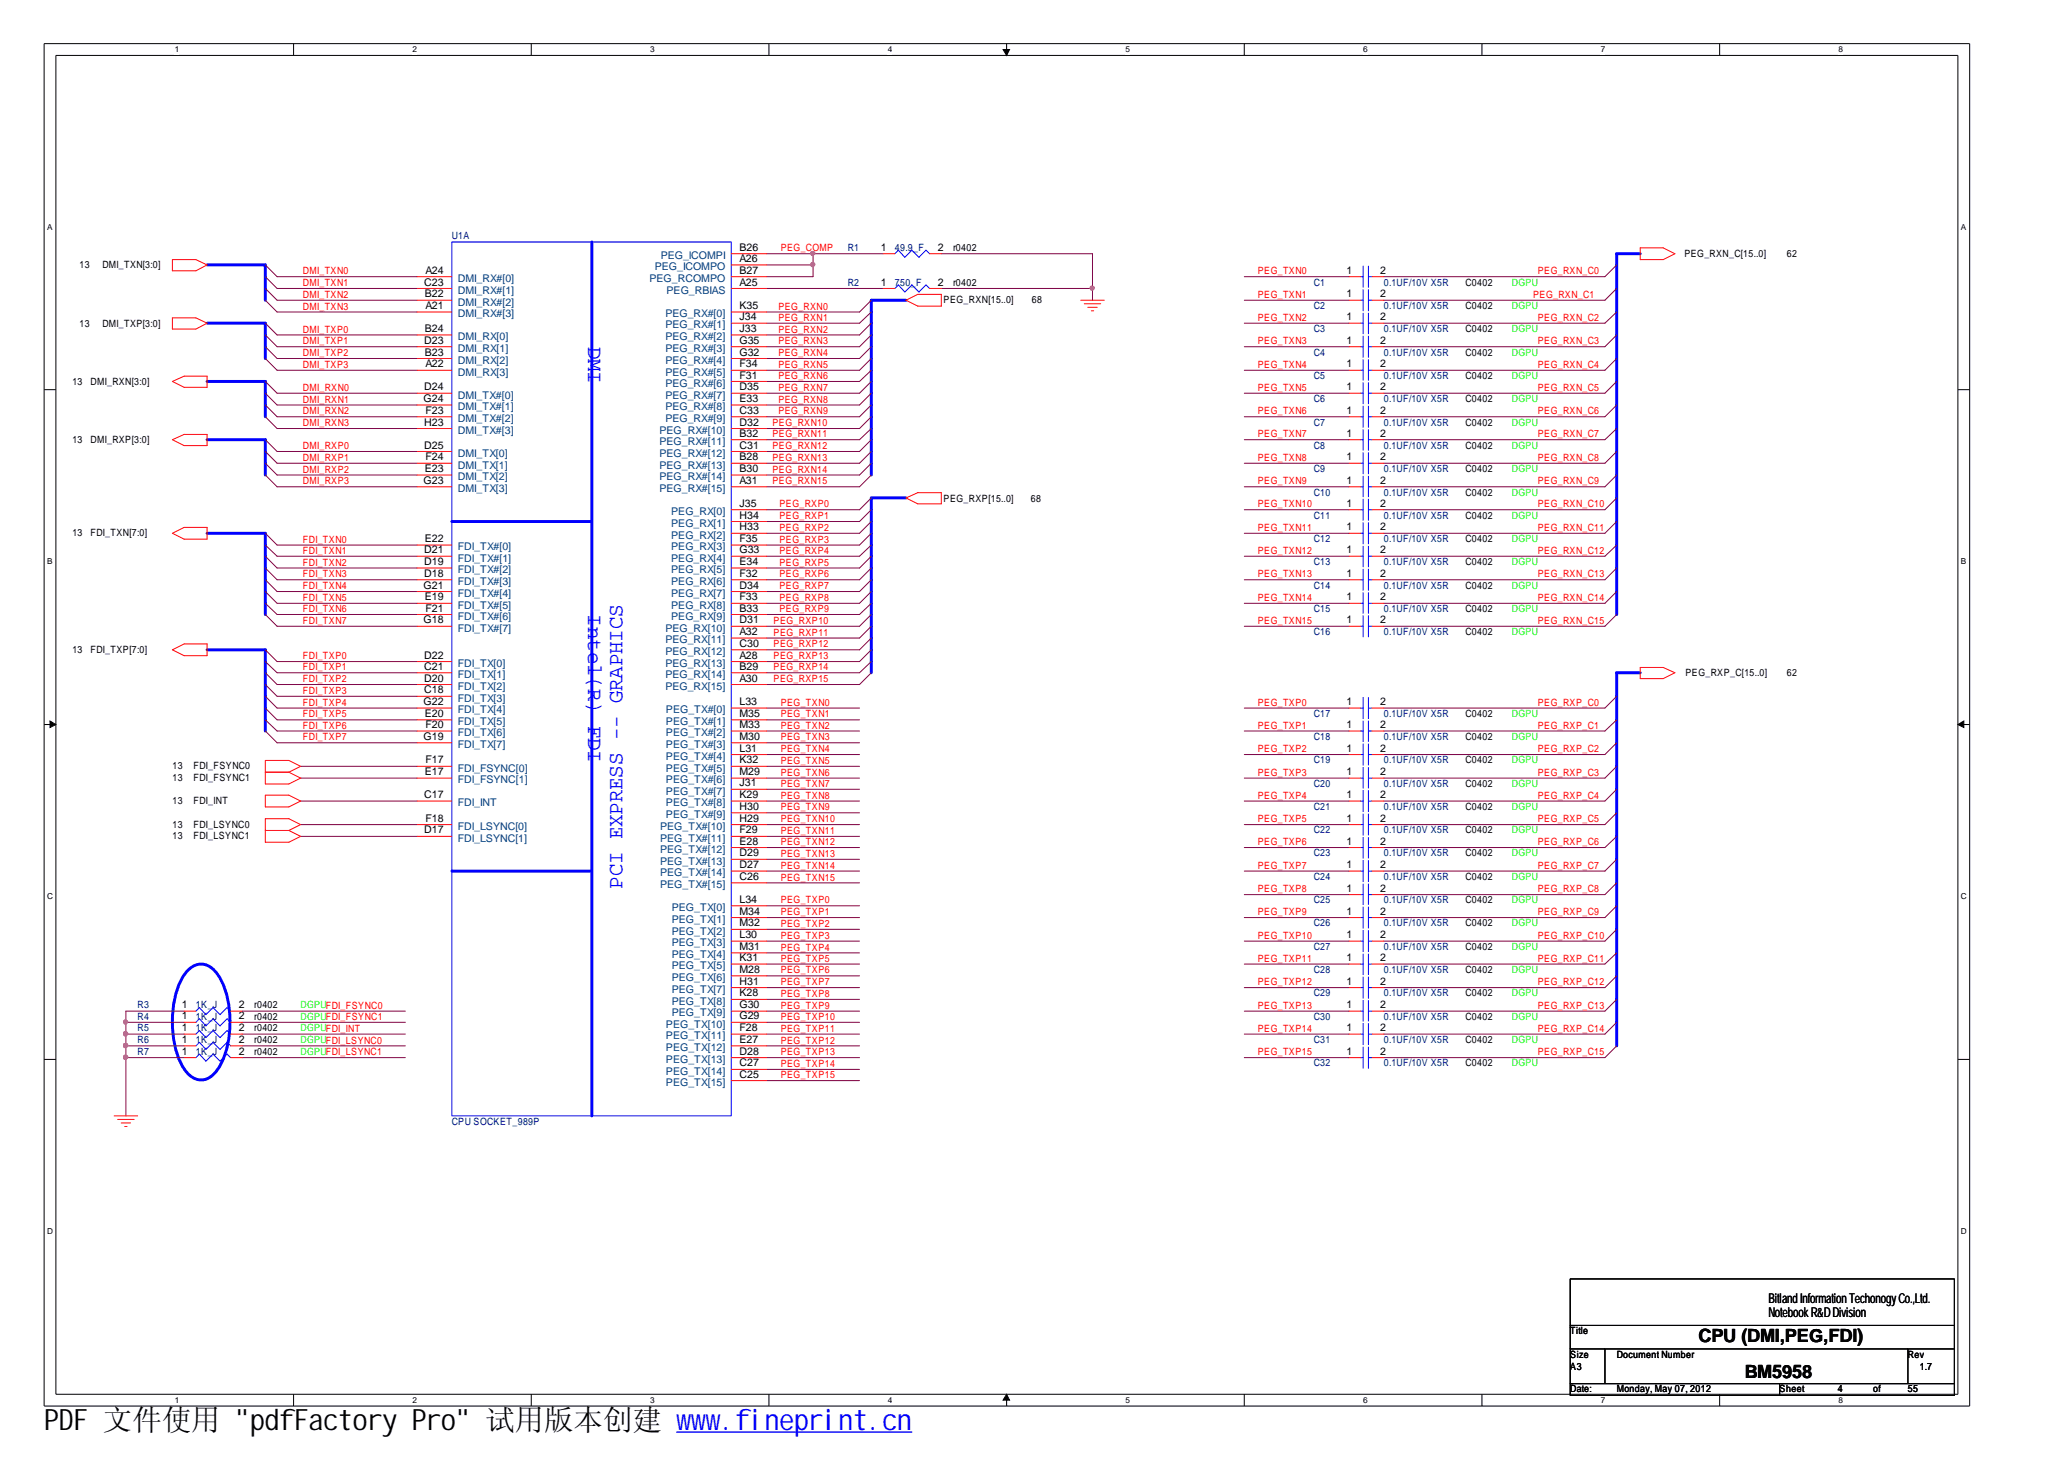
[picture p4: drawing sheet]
<svg xmlns="http://www.w3.org/2000/svg" width="297mm" height="210mm" viewBox="0 0 297 210" stroke-linecap="round" stroke-linejoin="round" font-family="sans-serif">
<defs><g id="words">
<text font-size="4.2" x="6.3" y="205.7">PDF 文件使用 &quot;pdfFactory Pro&quot; 试用版本创建 ww</text>
<text font-size="4.2" fill="#00f" x="99.5" y="205.7">w.fineprint.cn</text>
<g font-size="3.1" fill="#00f">
<text x="84.7" y="49.9" transform="rotate(90 84.7 49.9)">DMI</text>
<text x="84.7" y="88.4" transform="rotate(90 84.7 88.4)">Intel(R) FDI</text>
<text x="89.6" y="127.9" transform="rotate(-90 89.6 127.9)">PCI EXPRESS -- GRAPHICS</text>
</g>
<g font-size="2.6">
<text x="244.4" y="193.1">CPU (DMI,PEG,FDI)</text>
<text x="251.1" y="198.2">BM5958</text>
</g>
<g font-size="1.9">
<text x="254.5" y="187.5">BitlllandInformatiiionTechonogyCo.,Ltd.</text>
<text x="254.5" y="189.4">NotebookR&amp;DDivision</text>
<text x="254.5" y="187.5">BitandInformatonTechonogyCo.,Ltd.</text>
</g>
<g font-size="1.5">
<text x="61" y="41.1">C23</text>
<text x="61.2" y="39.4">A24</text>
<text x="106.4" y="36.1">B26</text>
<text x="106.4" y="37.7">A26</text>
<text x="106.4" y="39.4">B27</text>
<text x="106.4" y="41.1">A25</text>
<text x="126.7" y="36.1">1</text>
<text x="126.7" y="41.1">1</text>
<text x="135" y="36.1">2</text>
<text x="135" y="41.1">2</text>
<text x="193.8" y="39.4">1</text>
<text x="198.6" y="39.4">2</text>
<text x="61.1" y="42.8">B22</text>
<text x="61.1" y="47.8">B24</text>
<text x="61.2" y="44.5">A21</text>
<text x="106.4" y="44.5">K35</text>
<text x="106.4" y="46.1">J34</text>
<text x="106.4" y="47.8">J33</text>
<text x="193.8" y="42.8">1</text>
<text x="193.8" y="46.1">1</text>
<text x="198.6" y="42.8">2</text>
<text x="198.6" y="46.1">2</text>
<text x="61" y="49.5">D23</text>
<text x="61.1" y="51.2">B23</text>
<text x="61.2" y="52.8">A22</text>
<text x="106.4" y="49.5">G35</text>
<text x="106.4" y="51.2">G32</text>
<text x="106.4" y="52.8">F34</text>
<text x="193.8" y="49.5">1</text>
<text x="193.8" y="52.8">1</text>
<text x="198.6" y="49.5">2</text>
<text x="198.6" y="52.8">2</text>
<text x="61" y="57.8">G24</text>
<text x="61" y="56.1">D24</text>
<text x="61.2" y="59.5">F23</text>
<text x="106.4" y="54.5">F31</text>
<text x="106.4" y="56.1">D35</text>
<text x="106.4" y="57.8">E33</text>
<text x="106.4" y="59.5">C33</text>
<text x="193.8" y="59.5">1</text>
<text x="193.8" y="56.1">1</text>
<text x="198.6" y="59.5">2</text>
<text x="198.6" y="56.1">2</text>
<text x="61" y="61.2">H23</text>
<text x="61" y="64.5">D25</text>
<text x="106.4" y="61.2">D32</text>
<text x="106.4" y="62.8">B32</text>
<text x="106.4" y="64.5">C31</text>
<text x="193.8" y="62.8">1</text>
<text x="198.6" y="62.8">2</text>
<text x="61" y="69.6">G23</text>
<text x="61.1" y="67.9">E23</text>
<text x="61.2" y="66.2">F24</text>
<text x="106.4" y="66.2">B28</text>
<text x="106.4" y="67.9">B30</text>
<text x="106.4" y="69.6">A31</text>
<text x="193.8" y="66.2">1</text>
<text x="193.8" y="69.6">1</text>
<text x="198.6" y="66.2">2</text>
<text x="198.6" y="69.6">2</text>
<text x="61.1" y="78">E22</text>
<text x="106.4" y="72.9">J35</text>
<text x="106.4" y="74.6">H34</text>
<text x="106.4" y="76.3">H33</text>
<text x="106.4" y="78">F35</text>
<text x="193.8" y="72.9">1</text>
<text x="193.8" y="76.3">1</text>
<text x="198.6" y="72.9">2</text>
<text x="198.6" y="76.3">2</text>
<text x="61" y="79.6">D21</text>
<text x="61" y="81.3">D19</text>
<text x="61" y="83">D18</text>
<text x="106.4" y="79.6">G33</text>
<text x="106.4" y="81.3">E34</text>
<text x="106.4" y="83">F32</text>
<text x="193.8" y="83">1</text>
<text x="193.8" y="79.6">1</text>
<text x="198.6" y="83">2</text>
<text x="198.6" y="79.6">2</text>
<text x="61" y="84.7">G21</text>
<text x="61" y="89.7">G18</text>
<text x="61.1" y="86.4">E19</text>
<text x="61.2" y="88">F21</text>
<text x="106.4" y="84.7">D34</text>
<text x="106.4" y="86.4">F33</text>
<text x="106.4" y="88">B33</text>
<text x="106.4" y="89.7">D31</text>
<text x="193.8" y="89.7">1</text>
<text x="193.8" y="86.4">1</text>
<text x="198.6" y="89.7">2</text>
<text x="198.6" y="86.4">2</text>
<text x="61" y="94.8">D22</text>
<text x="106.4" y="91.4">A32</text>
<text x="106.4" y="93.1">C30</text>
<text x="106.4" y="94.8">A28</text>
<text x="61" y="101.4">G22</text>
<text x="61" y="96.4">C21</text>
<text x="61" y="98.1">D20</text>
<text x="61" y="99.8">C18</text>
<text x="106.4" y="96.4">B29</text>
<text x="106.4" y="98.1">A30</text>
<text x="106.4" y="101.4">L33</text>
<text x="193.8" y="101.4">1</text>
<text x="198.6" y="101.4">2</text>
<text x="61" y="106.4">G19</text>
<text x="61.1" y="103.1">E20</text>
<text x="61.2" y="104.7">F20</text>
<text x="106.4" y="103.1">M35</text>
<text x="106.4" y="104.7">M33</text>
<text x="106.4" y="106.4">M30</text>
<text x="193.8" y="104.7">1</text>
<text x="198.6" y="104.7">2</text>
<text x="61.1" y="111.5">E17</text>
<text x="61.2" y="109.8">F17</text>
<text x="106.4" y="108.1">L31</text>
<text x="106.4" y="109.8">K32</text>
<text x="106.4" y="111.5">M29</text>
<text x="106.4" y="113.1">J31</text>
<text x="193.8" y="111.5">1</text>
<text x="193.8" y="108.1">1</text>
<text x="198.6" y="111.5">2</text>
<text x="198.6" y="108.1">2</text>
<text x="61" y="114.8">C17</text>
<text x="61" y="119.9">D17</text>
<text x="61.2" y="118.2">F18</text>
<text x="106.4" y="114.8">K29</text>
<text x="106.4" y="116.5">H30</text>
<text x="106.4" y="118.2">H29</text>
<text x="106.4" y="119.9">F29</text>
<text x="193.8" y="118.2">1</text>
<text x="193.8" y="114.8">1</text>
<text x="198.6" y="118.2">2</text>
<text x="198.6" y="114.8">2</text>
<text x="106.4" y="121.5">E28</text>
<text x="106.4" y="123.2">D29</text>
<text x="106.4" y="124.9">D27</text>
<text x="193.8" y="121.5">1</text>
<text x="193.8" y="124.9">1</text>
<text x="198.6" y="121.5">2</text>
<text x="198.6" y="124.9">2</text>
<text x="106.4" y="126.6">C26</text>
<text x="106.4" y="129.9">L34</text>
<text x="106.4" y="131.6">M34</text>
<text x="193.8" y="128.3">1</text>
<text x="193.8" y="131.6">1</text>
<text x="198.6" y="128.3">2</text>
<text x="198.6" y="131.6">2</text>
<text x="106.4" y="133.3">M32</text>
<text x="106.4" y="135">L30</text>
<text x="106.4" y="136.7">M31</text>
<text x="193.8" y="135">1</text>
<text x="198.6" y="135">2</text>
<text x="106.4" y="138.3">K31</text>
<text x="106.4" y="140">M28</text>
<text x="106.4" y="141.7">H31</text>
<text x="106.4" y="143.4">K28</text>
<text x="193.8" y="141.7">1</text>
<text x="193.8" y="138.3">1</text>
<text x="198.6" y="141.7">2</text>
<text x="198.6" y="138.3">2</text>
<text x="26.2" y="146.7">1</text>
<text x="26.2" y="145">1</text>
<text x="26.2" y="148.4">1</text>
<text x="34.4" y="146.7">2</text>
<text x="34.4" y="145">2</text>
<text x="34.4" y="148.4">2</text>
<text x="106.4" y="145">G30</text>
<text x="106.4" y="146.7">G29</text>
<text x="106.4" y="148.4">F28</text>
<text x="193.8" y="145">1</text>
<text x="193.8" y="148.4">1</text>
<text x="198.6" y="145">2</text>
<text x="198.6" y="148.4">2</text>
<text x="26.2" y="151.7">1</text>
<text x="26.2" y="150">1</text>
<text x="34.4" y="151.7">2</text>
<text x="34.4" y="150">2</text>
<text x="106.4" y="150">E27</text>
<text x="106.4" y="151.7">D28</text>
<text x="106.4" y="153.4">C27</text>
<text x="106.4" y="155">C25</text>
<text x="193.8" y="151.7">1</text>
<text x="198.6" y="151.7">2</text>
</g>
<g font-size="1.5" fill="#004080">
<text x="65.9" y="40.6">DMI_RX#[0]</text>
<text x="93.5" y="40.6">PEG_RCOMPO</text>
<text x="94.2" y="38.9">PEG_ICOMPO</text>
<text x="95.1" y="37.3">PEG_ICOMPI</text>
<text x="65.9" y="42.3">DMI_RX#[1]</text>
<text x="65.9" y="44">DMI_RX#[2]</text>
<text x="65.9" y="45.6">DMI_RX#[3]</text>
<text x="95.8" y="45.6">PEG_RX#[0]</text>
<text x="95.8" y="47.3">PEG_RX#[1]</text>
<text x="95.9" y="42.3">PEG_RBIAS</text>
<text x="65.9" y="49">DMI_RX[0]</text>
<text x="65.9" y="50.6">DMI_RX[1]</text>
<text x="65.9" y="52.3">DMI_RX[2]</text>
<text x="95.8" y="49">PEG_RX#[2]</text>
<text x="95.8" y="50.6">PEG_RX#[3]</text>
<text x="95.8" y="52.3">PEG_RX#[4]</text>
<text x="65.9" y="54">DMI_RX[3]</text>
<text x="65.9" y="57.3">DMI_TX#[0]</text>
<text x="65.9" y="59">DMI_TX#[1]</text>
<text x="95.8" y="54">PEG_RX#[5]</text>
<text x="95.8" y="55.6">PEG_RX#[6]</text>
<text x="95.8" y="57.3">PEG_RX#[7]</text>
<text x="95.8" y="59">PEG_RX#[8]</text>
<text x="65.9" y="60.7">DMI_TX#[2]</text>
<text x="65.9" y="62.4">DMI_TX#[3]</text>
<text x="65.9" y="65.7">DMI_TX[0]</text>
<text x="94.9" y="62.4">PEG_RX#[10]</text>
<text x="94.9" y="64">PEG_RX#[11]</text>
<text x="94.9" y="65.7">PEG_RX#[12]</text>
<text x="95.8" y="60.7">PEG_RX#[9]</text>
<text x="65.9" y="67.4">DMI_TX[1]</text>
<text x="65.9" y="70.8">DMI_TX[3]</text>
<text x="65.9" y="69.1">DMI_TX[2]</text>
<text x="94.9" y="67.4">PEG_RX#[13]</text>
<text x="94.9" y="69.1">PEG_RX#[14]</text>
<text x="94.9" y="70.8">PEG_RX#[15]</text>
<text x="96.6" y="74.1">PEG_RX[0]</text>
<text x="96.6" y="75.8">PEG_RX[1]</text>
<text x="96.6" y="77.5">PEG_RX[2]</text>
<text x="65.9" y="79.2">FDI_TX#[0]</text>
<text x="65.9" y="80.8">FDI_TX#[1]</text>
<text x="65.9" y="82.5">FDI_TX#[2]</text>
<text x="96.6" y="79.2">PEG_RX[3]</text>
<text x="96.6" y="80.8">PEG_RX[4]</text>
<text x="96.6" y="82.5">PEG_RX[5]</text>
<text x="65.9" y="84.2">FDI_TX#[3]</text>
<text x="65.9" y="85.9">FDI_TX#[4]</text>
<text x="65.9" y="87.6">FDI_TX#[5]</text>
<text x="65.9" y="89.2">FDI_TX#[6]</text>
<text x="96.6" y="84.2">PEG_RX[6]</text>
<text x="96.6" y="85.9">PEG_RX[7]</text>
<text x="96.6" y="87.6">PEG_RX[8]</text>
<text x="96.6" y="89.2">PEG_RX[9]</text>
<text x="65.9" y="90.9">FDI_TX#[7]</text>
<text x="65.9" y="95.9">FDI_TX[0]</text>
<text x="95.8" y="90.9">PEG_RX[10]</text>
<text x="95.8" y="92.6">PEG_RX[11]</text>
<text x="95.8" y="94.2">PEG_RX[12]</text>
<text x="95.8" y="95.9">PEG_RX[13]</text>
<text x="65.9" y="97.6">FDI_TX[1]</text>
<text x="65.9" y="99.2">FDI_TX[2]</text>
<text x="65.9" y="100.9">FDI_TX[3]</text>
<text x="95.8" y="97.6">PEG_RX[14]</text>
<text x="95.8" y="99.2">PEG_RX[15]</text>
<text x="65.9" y="102.6">FDI_TX[4]</text>
<text x="65.9" y="104.3">FDI_TX[5]</text>
<text x="65.9" y="105.9">FDI_TX[6]</text>
<text x="65.9" y="107.6">FDI_TX[7]</text>
<text x="95.8" y="102.6">PEG_TX#[0]</text>
<text x="95.8" y="104.3">PEG_TX#[1]</text>
<text x="95.8" y="105.9">PEG_TX#[2]</text>
<text x="95.8" y="107.6">PEG_TX#[3]</text>
<text x="65.9" y="111">FDI_FSYNC[0]</text>
<text x="65.9" y="112.7">FDI_FSYNC[1]</text>
<text x="95.8" y="109.3">PEG_TX#[4]</text>
<text x="95.8" y="111">PEG_TX#[5]</text>
<text x="95.8" y="112.7">PEG_TX#[6]</text>
<text x="65.9" y="116">FDI_INT</text>
<text x="65.9" y="119.4">FDI_LSYNC[0]</text>
<text x="95" y="119.4">PEG_TX#[10]</text>
<text x="95.8" y="114.3">PEG_TX#[7]</text>
<text x="95.8" y="116">PEG_TX#[8]</text>
<text x="95.8" y="117.7">PEG_TX#[9]</text>
<text x="65.9" y="121.1">FDI_LSYNC[1]</text>
<text x="95" y="121.1">PEG_TX#[11]</text>
<text x="95" y="122.7">PEG_TX#[12]</text>
<text x="95" y="124.4">PEG_TX#[13]</text>
<text x="95" y="126.1">PEG_TX#[14]</text>
<text x="95" y="127.8">PEG_TX#[15]</text>
<text x="96.7" y="131.1">PEG_TX[0]</text>
<text x="96.7" y="132.8">PEG_TX[1]</text>
<text x="96.7" y="134.5">PEG_TX[2]</text>
<text x="96.7" y="136.2">PEG_TX[3]</text>
<text x="96.7" y="137.9">PEG_TX[4]</text>
<text x="96.7" y="139.5">PEG_TX[5]</text>
<text x="96.7" y="141.2">PEG_TX[6]</text>
<text x="96.7" y="142.8">PEG_TX[7]</text>
<text x="95.8" y="147.8">PEG_TX[10]</text>
<text x="95.8" y="149.5">PEG_TX[11]</text>
<text x="96.7" y="144.5">PEG_TX[8]</text>
<text x="96.7" y="146.2">PEG_TX[9]</text>
<text x="95.8" y="151.2">PEG_TX[12]</text>
<text x="95.8" y="152.9">PEG_TX[13]</text>
<text x="95.8" y="154.6">PEG_TX[14]</text>
<text x="95.8" y="156.2">PEG_TX[15]</text>
</g>
<g font-size="1.4" fill="#000080">
<text x="65" y="34.4">U1A</text>
<text x="122" y="36.1">R1</text>
<text x="122" y="41.1">R2</text>
<text x="128.8" y="36.1">49.9_F</text>
<text x="128.8" y="41.1">750_F</text>
<text x="189.1" y="41.1">C1</text>
<text x="199.1" y="41.1">0.1UF/10V X5R</text>
<text x="189.1" y="44.5">C2</text>
<text x="189.1" y="47.8">C3</text>
<text x="199.1" y="44.5">0.1UF/10V X5R</text>
<text x="199.1" y="47.8">0.1UF/10V X5R</text>
<text x="189.1" y="51.2">C4</text>
<text x="199.1" y="51.2">0.1UF/10V X5R</text>
<text x="189.1" y="54.5">C5</text>
<text x="189.1" y="57.8">C6</text>
<text x="199.1" y="54.5">0.1UF/10V X5R</text>
<text x="199.1" y="57.8">0.1UF/10V X5R</text>
<text x="189.1" y="61.2">C7</text>
<text x="189.1" y="64.5">C8</text>
<text x="199.1" y="61.2">0.1UF/10V X5R</text>
<text x="199.1" y="64.5">0.1UF/10V X5R</text>
<text x="189.1" y="67.9">C9</text>
<text x="189.1" y="71.3">C10</text>
<text x="199.1" y="67.9">0.1UF/10V X5R</text>
<text x="199.1" y="71.3">0.1UF/10V X5R</text>
<text x="189.1" y="74.6">C11</text>
<text x="189.1" y="78">C12</text>
<text x="199.1" y="74.6">0.1UF/10V X5R</text>
<text x="199.1" y="78">0.1UF/10V X5R</text>
<text x="189.1" y="81.3">C13</text>
<text x="199.1" y="81.3">0.1UF/10V X5R</text>
<text x="189.1" y="84.7">C14</text>
<text x="189.1" y="88.1">C15</text>
<text x="199.1" y="84.7">0.1UF/10V X5R</text>
<text x="199.1" y="88.1">0.1UF/10V X5R</text>
<text x="189.1" y="91.4">C16</text>
<text x="199.1" y="91.4">0.1UF/10V X5R</text>
<text x="189.1" y="103.1">C17</text>
<text x="189.1" y="106.4">C18</text>
<text x="199.1" y="103.1">0.1UF/10V X5R</text>
<text x="199.1" y="106.4">0.1UF/10V X5R</text>
<text x="189.1" y="113.2">C20</text>
<text x="189.1" y="109.8">C19</text>
<text x="199.1" y="113.2">0.1UF/10V X5R</text>
<text x="199.1" y="109.8">0.1UF/10V X5R</text>
<text x="189.1" y="119.9">C22</text>
<text x="189.1" y="116.5">C21</text>
<text x="199.1" y="119.9">0.1UF/10V X5R</text>
<text x="199.1" y="116.5">0.1UF/10V X5R</text>
<text x="189.1" y="123.2">C23</text>
<text x="199.1" y="123.2">0.1UF/10V X5R</text>
<text x="189.1" y="130">C25</text>
<text x="189.1" y="126.6">C24</text>
<text x="199.1" y="130">0.1UF/10V X5R</text>
<text x="199.1" y="126.6">0.1UF/10V X5R</text>
<text x="189.1" y="133.3">C26</text>
<text x="189.1" y="136.7">C27</text>
<text x="199.1" y="133.3">0.1UF/10V X5R</text>
<text x="199.1" y="136.7">0.1UF/10V X5R</text>
<text x="189.1" y="143.4">C29</text>
<text x="189.1" y="140">C28</text>
<text x="199.1" y="143.4">0.1UF/10V X5R</text>
<text x="199.1" y="140">0.1UF/10V X5R</text>
<text x="19.8" y="146.7">R4</text>
<text x="19.8" y="145">R3</text>
<text x="19.8" y="148.4">R5</text>
<text x="28.2" y="146.7">1K_J</text>
<text x="28.2" y="145">1K_J</text>
<text x="28.2" y="148.4">1K_J</text>
<text x="189.1" y="146.7">C30</text>
<text x="199.1" y="146.7">0.1UF/10V X5R</text>
<text x="19.8" y="151.7">R7</text>
<text x="19.8" y="150">R6</text>
<text x="28.2" y="151.7">1K_J</text>
<text x="28.2" y="150">1K_J</text>
<text x="189.1" y="153.4">C32</text>
<text x="189.1" y="150">C31</text>
<text x="199.1" y="153.4">0.1UF/10V X5R</text>
<text x="199.1" y="150">0.1UF/10V X5R</text>
<text x="65" y="161.8">CPU SOCKET_989P</text>
</g>
<g font-size="1.4">
<text x="11.4" y="38.6">13</text>
<text x="14.7" y="38.6">DMI_TXN[3:0]</text>
<text x="137.2" y="36.1">r0402</text>
<text x="137.2" y="41.1">r0402</text>
<text x="210.9" y="41.1">C0402</text>
<text x="242.4" y="36.9">PEG_RXN_C[15..0]</text>
<text x="257.1" y="36.9">62</text>
<text x="11.4" y="47">13</text>
<text x="14.7" y="47">DMI_TXP[3:0]</text>
<text x="135.8" y="43.6">PEG_RXN[15..0]</text>
<text x="148.5" y="43.6">68</text>
<text x="210.9" y="44.5">C0402</text>
<text x="210.9" y="47.8">C0402</text>
<text x="210.9" y="51.2">C0402</text>
<text x="10.4" y="55.4">13</text>
<text x="13" y="55.4">DMI_RXN[3:0]</text>
<text x="210.9" y="54.5">C0402</text>
<text x="210.9" y="57.8">C0402</text>
<text x="10.4" y="63.8">13</text>
<text x="13" y="63.8">DMI_RXP[3:0]</text>
<text x="210.9" y="61.2">C0402</text>
<text x="210.9" y="64.5">C0402</text>
<text x="210.9" y="67.9">C0402</text>
<text x="210.9" y="71.3">C0402</text>
<text x="10.4" y="77.1">13</text>
<text x="13" y="77.1">FDI_TXN[7:0]</text>
<text x="135.8" y="72.2">PEG_RXP[15..0]</text>
<text x="148.3" y="72.2">68</text>
<text x="210.9" y="74.6">C0402</text>
<text x="210.9" y="78">C0402</text>
<text x="210.9" y="81.3">C0402</text>
<text x="210.9" y="84.7">C0402</text>
<text x="210.9" y="88.1">C0402</text>
<text x="10.4" y="93.9">13</text>
<text x="13" y="93.9">FDI_TXP[7:0]</text>
<text x="210.9" y="91.4">C0402</text>
<text x="242.6" y="97.3">PEG_RXP_C[15..0]</text>
<text x="257.1" y="97.3">62</text>
<text x="210.9" y="103.1">C0402</text>
<text x="210.9" y="106.4">C0402</text>
<text x="24.8" y="110.7">13</text>
<text x="24.8" y="112.4">13</text>
<text x="27.9" y="110.7">FDI_FSYNC0</text>
<text x="27.9" y="112.4">FDI_FSYNC1</text>
<text x="210.9" y="113.2">C0402</text>
<text x="210.9" y="109.8">C0402</text>
<text x="24.8" y="119.1">13</text>
<text x="24.8" y="115.7">13</text>
<text x="27.9" y="119.1">FDI_LSYNC0</text>
<text x="27.9" y="115.7">FDI_INT</text>
<text x="210.9" y="119.9">C0402</text>
<text x="210.9" y="116.5">C0402</text>
<text x="24.8" y="120.7">13</text>
<text x="27.9" y="120.7">FDI_LSYNC1</text>
<text x="210.9" y="123.2">C0402</text>
<text x="210.9" y="130">C0402</text>
<text x="210.9" y="126.6">C0402</text>
<text x="210.9" y="133.3">C0402</text>
<text x="210.9" y="136.7">C0402</text>
<text x="210.9" y="143.4">C0402</text>
<text x="210.9" y="140">C0402</text>
<text x="36.6" y="146.7">r0402</text>
<text x="36.6" y="145">r0402</text>
<text x="36.6" y="148.4">r0402</text>
<text x="210.9" y="146.7">C0402</text>
<text x="36.6" y="151.7">r0402</text>
<text x="36.6" y="150">r0402</text>
<text x="210.9" y="153.4">C0402</text>
<text x="210.9" y="150">C0402</text>
<text x="226" y="192">Title</text>
<text x="226" y="195.3">Size</text>
<text x="226" y="197">A3</text>
<text x="232.7" y="195.3">Document Number</text>
<text x="274.6" y="195.3">Rev</text>
<text x="276.3" y="197">1.7</text>
<text x="226" y="200.3">Date:</text>
<text x="232.7" y="200.3">Monday, May 07, 2012</text>
<text x="256.1" y="200.3">Sheet</text>
<text x="264.5" y="200.3">4</text>
<text x="269.6" y="200.3">of</text>
<text x="274.6" y="200.3">55</text>
</g>
<g font-size="1.4" fill="#f00">
<text x="43.6" y="41.2">DMI_TXN1</text>
<text x="43.6" y="39.5">DMI_TXN0</text>
<text x="112.4" y="36.2">PEG_COMP</text>
<text x="181" y="39.5">PEG_TXN0</text>
<text x="221.3" y="39.5">PEG_RXN_C0</text>
<text x="43.6" y="44.5">DMI_TXN3</text>
<text x="43.6" y="42.9">DMI_TXN2</text>
<text x="43.6" y="47.9">DMI_TXP0</text>
<text x="112" y="44.5">PEG_RXN0</text>
<text x="112" y="47.9">PEG_RXN2</text>
<text x="112" y="46.2">PEG_RXN1</text>
<text x="181" y="42.9">PEG_TXN1</text>
<text x="181" y="46.2">PEG_TXN2</text>
<text x="220.6" y="42.9">PEG_RXN_C1</text>
<text x="221.3" y="46.2">PEG_RXN_C2</text>
<text x="43.6" y="52.9">DMI_TXP3</text>
<text x="43.6" y="51.2">DMI_TXP2</text>
<text x="43.6" y="49.5">DMI_TXP1</text>
<text x="112" y="52.9">PEG_RXN5</text>
<text x="112" y="51.2">PEG_RXN4</text>
<text x="112" y="49.5">PEG_RXN3</text>
<text x="181" y="49.5">PEG_TXN3</text>
<text x="181" y="52.9">PEG_TXN4</text>
<text x="221.3" y="52.9">PEG_RXN_C4</text>
<text x="221.3" y="49.5">PEG_RXN_C3</text>
<text x="43.6" y="57.9">DMI_RXN1</text>
<text x="43.6" y="56.2">DMI_RXN0</text>
<text x="43.6" y="59.6">DMI_RXN2</text>
<text x="112" y="54.5">PEG_RXN6</text>
<text x="112" y="56.2">PEG_RXN7</text>
<text x="112" y="59.6">PEG_RXN9</text>
<text x="112" y="57.9">PEG_RXN8</text>
<text x="181" y="59.6">PEG_TXN6</text>
<text x="181" y="56.2">PEG_TXN5</text>
<text x="221.3" y="59.6">PEG_RXN_C6</text>
<text x="221.3" y="56.2">PEG_RXN_C5</text>
<text x="43.6" y="61.3">DMI_RXN3</text>
<text x="43.6" y="64.6">DMI_RXP0</text>
<text x="111.2" y="62.9">PEG_RXN11</text>
<text x="111.2" y="64.6">PEG_RXN12</text>
<text x="111.2" y="61.3">PEG_RXN10</text>
<text x="181" y="62.9">PEG_TXN7</text>
<text x="221.3" y="62.9">PEG_RXN_C7</text>
<text x="43.6" y="66.3">DMI_RXP1</text>
<text x="43.6" y="69.7">DMI_RXP3</text>
<text x="43.6" y="68">DMI_RXP2</text>
<text x="111.2" y="66.3">PEG_RXN13</text>
<text x="111.2" y="69.7">PEG_RXN15</text>
<text x="111.2" y="68">PEG_RXN14</text>
<text x="181" y="69.7">PEG_TXN9</text>
<text x="181" y="66.3">PEG_TXN8</text>
<text x="221.3" y="66.3">PEG_RXN_C8</text>
<text x="221.3" y="69.7">PEG_RXN_C9</text>
<text x="112.2" y="74.7">PEG_RXP1</text>
<text x="112.2" y="73">PEG_RXP0</text>
<text x="112.2" y="76.4">PEG_RXP2</text>
<text x="181" y="73">PEG_TXN10</text>
<text x="181" y="76.4">PEG_TXN11</text>
<text x="221.3" y="76.4">PEG_RXN_C11</text>
<text x="221.3" y="73">PEG_RXN_C10</text>
<text x="43.6" y="79.7">FDI_TXN1</text>
<text x="43.6" y="78.1">FDI_TXN0</text>
<text x="43.6" y="83.1">FDI_TXN3</text>
<text x="43.6" y="81.4">FDI_TXN2</text>
<text x="112.2" y="79.7">PEG_RXP4</text>
<text x="112.2" y="83.1">PEG_RXP6</text>
<text x="112.2" y="78.1">PEG_RXP3</text>
<text x="112.2" y="81.4">PEG_RXP5</text>
<text x="181" y="79.7">PEG_TXN12</text>
<text x="181" y="83.1">PEG_TXN13</text>
<text x="221.3" y="79.7">PEG_RXN_C12</text>
<text x="221.3" y="83.1">PEG_RXN_C13</text>
<text x="43.6" y="86.5">FDI_TXN5</text>
<text x="43.6" y="84.8">FDI_TXN4</text>
<text x="43.6" y="89.8">FDI_TXN7</text>
<text x="43.6" y="88.1">FDI_TXN6</text>
<text x="111.3" y="89.8">PEG_RXP10</text>
<text x="112.2" y="86.5">PEG_RXP8</text>
<text x="112.2" y="88.1">PEG_RXP9</text>
<text x="112.2" y="84.8">PEG_RXP7</text>
<text x="181" y="89.8">PEG_TXN15</text>
<text x="181" y="86.5">PEG_TXN14</text>
<text x="221.3" y="89.8">PEG_RXN_C15</text>
<text x="221.3" y="86.5">PEG_RXN_C14</text>
<text x="43.6" y="94.8">FDI_TXP0</text>
<text x="111.3" y="94.8">PEG_RXP13</text>
<text x="111.3" y="93.1">PEG_RXP12</text>
<text x="111.3" y="91.5">PEG_RXP11</text>
<text x="43.6" y="96.4">FDI_TXP1</text>
<text x="43.6" y="99.8">FDI_TXP3</text>
<text x="43.6" y="98.1">FDI_TXP2</text>
<text x="43.6" y="101.5">FDI_TXP4</text>
<text x="111.3" y="98.1">PEG_RXP15</text>
<text x="111.3" y="96.4">PEG_RXP14</text>
<text x="112.4" y="101.5">PEG_TXN0</text>
<text x="181" y="101.5">PEG_TXP0</text>
<text x="221.3" y="101.5">PEG_RXP_C0</text>
<text x="43.6" y="103.2">FDI_TXP5</text>
<text x="43.6" y="106.5">FDI_TXP7</text>
<text x="43.6" y="104.8">FDI_TXP6</text>
<text x="112.4" y="106.5">PEG_TXN3</text>
<text x="112.4" y="104.8">PEG_TXN2</text>
<text x="112.4" y="103.2">PEG_TXN1</text>
<text x="181" y="104.8">PEG_TXP1</text>
<text x="221.3" y="104.8">PEG_RXP_C1</text>
<text x="112.4" y="108.2">PEG_TXN4</text>
<text x="112.4" y="113.2">PEG_TXN7</text>
<text x="112.4" y="109.9">PEG_TXN5</text>
<text x="112.4" y="111.6">PEG_TXN6</text>
<text x="181" y="111.6">PEG_TXP3</text>
<text x="181" y="108.2">PEG_TXP2</text>
<text x="221.3" y="111.6">PEG_RXP_C3</text>
<text x="221.3" y="108.2">PEG_RXP_C2</text>
<text x="112.4" y="116.6">PEG_TXN9</text>
<text x="112.4" y="114.9">PEG_TXN8</text>
<text x="112.4" y="120">PEG_TXN11</text>
<text x="112.4" y="118.3">PEG_TXN10</text>
<text x="181" y="118.3">PEG_TXP5</text>
<text x="181" y="114.9">PEG_TXP4</text>
<text x="221.3" y="118.3">PEG_RXP_C5</text>
<text x="221.3" y="114.9">PEG_RXP_C4</text>
<text x="112.4" y="125">PEG_TXN14</text>
<text x="112.4" y="123.3">PEG_TXN13</text>
<text x="112.4" y="121.6">PEG_TXN12</text>
<text x="181" y="125">PEG_TXP7</text>
<text x="181" y="121.6">PEG_TXP6</text>
<text x="221.3" y="125">PEG_RXP_C7</text>
<text x="221.3" y="121.6">PEG_RXP_C6</text>
<text x="112.4" y="130">PEG_TXP0</text>
<text x="112.4" y="126.7">PEG_TXN15</text>
<text x="112.4" y="131.7">PEG_TXP1</text>
<text x="181" y="131.7">PEG_TXP9</text>
<text x="181" y="128.4">PEG_TXP8</text>
<text x="221.3" y="128.4">PEG_RXP_C8</text>
<text x="221.3" y="131.7">PEG_RXP_C9</text>
<text x="112.4" y="133.4">PEG_TXP2</text>
<text x="112.4" y="136.8">PEG_TXP4</text>
<text x="112.4" y="135.1">PEG_TXP3</text>
<text x="181" y="135.1">PEG_TXP10</text>
<text x="221.3" y="135.1">PEG_RXP_C10</text>
<text x="112.4" y="141.7">PEG_TXP7</text>
<text x="112.4" y="140.1">PEG_TXP6</text>
<text x="112.4" y="138.4">PEG_TXP5</text>
<text x="112.4" y="143.4">PEG_TXP8</text>
<text x="181" y="141.7">PEG_TXP12</text>
<text x="181" y="138.4">PEG_TXP11</text>
<text x="221.3" y="138.4">PEG_RXP_C11</text>
<text x="221.3" y="141.7">PEG_RXP_C12</text>
<text x="112.4" y="146.7">PEG_TXP10</text>
<text x="112.4" y="145.1">PEG_TXP9</text>
<text x="112.4" y="148.4">PEG_TXP11</text>
<text x="181" y="145.1">PEG_TXP13</text>
<text x="181" y="148.4">PEG_TXP14</text>
<text x="221.3" y="148.4">PEG_RXP_C14</text>
<text x="221.3" y="145.1">PEG_RXP_C13</text>
<text x="112.4" y="153.5">PEG_TXP14</text>
<text x="112.4" y="151.8">PEG_TXP13</text>
<text x="112.4" y="150.1">PEG_TXP12</text>
<text x="112.4" y="155.1">PEG_TXP15</text>
<text x="181" y="151.8">PEG_TXP15</text>
<text x="221.3" y="151.8">PEG_RXP_C15</text>
</g>
<g font-size="1.4" fill="#0f0">
<text x="217.6" y="41.1">DGPU</text>
<text x="217.6" y="44.5">DGPU</text>
<text x="217.6" y="47.8">DGPU</text>
<text x="217.6" y="51.2">DGPU</text>
<text x="217.6" y="54.5">DGPU</text>
<text x="217.6" y="57.8">DGPU</text>
<text x="217.6" y="61.2">DGPU</text>
<text x="217.6" y="64.5">DGPU</text>
<text x="217.6" y="67.9">DGPU</text>
<text x="217.6" y="71.3">DGPU</text>
<text x="217.6" y="74.6">DGPU</text>
<text x="217.6" y="78">DGPU</text>
<text x="217.6" y="81.3">DGPU</text>
<text x="217.6" y="84.7">DGPU</text>
<text x="217.6" y="88.1">DGPU</text>
<text x="217.6" y="91.4">DGPU</text>
<text x="217.6" y="103.1">DGPU</text>
<text x="217.6" y="106.4">DGPU</text>
<text x="217.6" y="113.2">DGPU</text>
<text x="217.6" y="109.8">DGPU</text>
<text x="217.6" y="119.9">DGPU</text>
<text x="217.6" y="116.5">DGPU</text>
<text x="217.6" y="123.2">DGPU</text>
<text x="217.6" y="130">DGPU</text>
<text x="217.6" y="126.6">DGPU</text>
<text x="217.6" y="133.3">DGPU</text>
<text x="217.6" y="136.7">DGPU</text>
<text x="217.6" y="143.4">DGPU</text>
<text x="217.6" y="140">DGPU</text>
<text x="43.3" y="146.7">DGPUFDI_FSYNC1</text>
<text x="43.3" y="145">DGPUFDI_FSYNC0</text>
<text x="43.3" y="148.4">DGPUFDI_INT</text>
<text x="217.6" y="146.7">DGPU</text>
<text x="43.3" y="151.7">DGPUFDI_LSYNC1</text>
<text x="43.3" y="150">DGPUFDI_LSYNC0</text>
<text x="217.6" y="153.4">DGPU</text>
<text x="217.6" y="150">DGPU</text>
</g>
<g font-size="1.2">
<text x="25.1" y="7.5">1</text>
<text x="59.4" y="7.5">2</text>
<text x="93.6" y="7.5">3</text>
<text x="127.8" y="7.5">4</text>
<text x="162" y="7.5">5</text>
<text x="196.2" y="7.5">6</text>
<text x="230.4" y="7.5">7</text>
<text x="264.6" y="7.5">8</text>
<text x="6.8" y="33.1">A</text>
<text x="282.2" y="33.1">A</text>
<text x="6.8" y="81.2">B</text>
<text x="282.2" y="81.2">B</text>
<text x="6.8" y="129.4">C</text>
<text x="282.2" y="129.4">C</text>
<text x="6.8" y="177.6">D</text>
<text x="282.2" y="177.6">D</text>
<text x="25.1" y="201.9">1</text>
<text x="59.4" y="201.9">2</text>
<text x="93.6" y="201.9">3</text>
<text x="127.8" y="201.9">4</text>
<text x="162" y="201.9">5</text>
<text x="196.2" y="201.9">6</text>
<text x="230.4" y="201.9">7</text>
<text x="264.6" y="201.9">8</text>
</g>
</g></defs>
<path d="M6.3 6.3h277.2v196h-277.2zM8 8h273.8v192.6h-273.8z" fill="none" stroke="#000" stroke-width=".14"/>
<g fill="#fff">
<path d="M25.1 6.4h.6v1.4h-.6z"/>
<path d="M25.1 200.8h.6v1.3h-.6z"/>
</g>
<path d="M42.2 6.3v1.7M42.2 200.6v1.7" fill="none" stroke="#000" stroke-width=".14"/>
<g fill="#fff">
<path d="M59.4 6.4h.5v1.4h-.5z"/>
<path d="M59.4 200.8h.5v1.3h-.5z"/>
</g>
<path d="M76.5 6.3v1.7M76.5 200.6v1.7" fill="none" stroke="#000" stroke-width=".14"/>
<g fill="#fff">
<path d="M93.6 6.4h.5v1.4h-.5z"/>
<path d="M93.6 200.8h.5v1.3h-.5z"/>
</g>
<path d="M110.7 6.3v1.7M110.7 200.6v1.7" fill="none" stroke="#000" stroke-width=".14"/>
<g fill="#fff">
<path d="M127.8 6.4h.6v1.4h-.6z"/>
<path d="M127.8 200.8h.6v1.3h-.6z"/>
</g>
<path d="M144.9 6.3v1.7M144.9 200.6v1.7" fill="none" stroke="#000" stroke-width=".14"/>
<g fill="#000" stroke="#000" stroke-width=".14">
<path d="M144.4 7.1h.9l-.4 .9z" fill-rule="evenodd"/>
<path d="M144.9 200.6l.4 .8h-.9z" fill-rule="evenodd"/>
</g>
<g fill="#fff">
<path d="M162 6.4h.6v1.4h-.6z"/>
<path d="M162 200.8h.6v1.3h-.6z"/>
</g>
<path d="M179.1 6.3v1.7M179.1 200.6v1.7" fill="none" stroke="#000" stroke-width=".14"/>
<g fill="#fff">
<path d="M196.2 6.4h.6v1.4h-.6z"/>
<path d="M196.2 200.8h.6v1.3h-.6z"/>
</g>
<path d="M213.3 6.3v1.7M213.3 200.6v1.7" fill="none" stroke="#000" stroke-width=".14"/>
<g fill="#fff">
<path d="M230.4 6.4h.6v1.4h-.6z"/>
<path d="M230.4 200.8h.6v1.3h-.6z"/>
</g>
<path d="M247.5 6.3v1.7M247.5 200.6v1.7" fill="none" stroke="#000" stroke-width=".14"/>
<g fill="#fff">
<path d="M264.6 6.4h.6v1.4h-.6z"/>
<path d="M264.6 200.8h.6v1.3h-.6z"/>
<path d="M6.8 32h.7v1.4h-.7z"/>
<path d="M282.2 32h.8v1.4h-.8z"/>
<path d="M6.8 80.1h.7v1.4h-.7z"/>
<path d="M282.2 80.1h.8v1.4h-.8z"/>
</g>
<path d="M6.3 56.1h1.7M281.8 56.1h1.7" fill="none" stroke="#000" stroke-width=".14"/>
<g fill="#fff">
<path d="M6.8 128.3h.7v1.3h-.7z"/>
<path d="M282.2 128.3h.8v1.3h-.8z"/>
</g>
<path d="M6.3 104.2h1.7M281.8 104.2h1.7" fill="none" stroke="#000" stroke-width=".14"/>
<g fill="#000" stroke="#000" stroke-width=".14">
<path d="M7.2 103.7l.8 .5-.8 .5z" fill-rule="evenodd"/>
<path d="M281.8 104.2l.8-.5v1z" fill-rule="evenodd"/>
</g>
<g fill="#fff">
<path d="M6.8 176.5h.7v1.3h-.7z"/>
<path d="M282.2 176.5h.8v1.3h-.8z"/>
</g>
<path d="M6.3 152.4h1.7M281.8 152.4h1.7M226 184h55.3v16.8h-55.3zM226 190.7h55.3M226 194.1h55.3M226 199.1h55.3M231 194.1v5M256.1 199.1v1.7M274.6 194.1v5" fill="none" stroke="#000" stroke-width=".14"/>
<g fill="none" stroke="#00f" stroke-width=".42">
<path d="M29.8 38.1h8.4v5.1M85.2 34.8v125.7M236.1 36.5h-3.4v51.9M29.8 46.5h8.4v5.1M29.8 54.9h8.4v5.1M130.4 43.2h-5v25.1M29.8 63.3h8.4v5M29.8 76.7h8.4v11.7M65 75h20.2M130.4 71.6h-5v25.2M29.8 93.5h8.4v11.7M236.1 96.8h-3.4v53.7"/>
<path d="M27 139.6a2.46 2.46 0 0 1 3.9 0 10.2 10.2 0 0 1 2.2 6.1 13.7 13.7 0 0 1-1.7 8 2.89 2.89 0 0 1-3.1 1.6 5.3 5.3 0 0 1-2.8-3.8 15.6 15.6 0 0 1 .5-10.4zM65 125.3h20.2"/>
</g>
<g fill="none" stroke="#800040" stroke-width=".14">
<path d="M38.2 39.8l1.7 1.7h20.1M38.2 38.1l1.7 1.7h20.1M110.3 36.5h16.8M110.3 38.1h6.7M117 36.5v3.3h-6.7M135.5 36.5h21.7v6.7M179.1 39.8h15M232.7 38.1l-1.7 1.7h-31.9M38.2 43.2l1.7 1.7h20.1M38.2 41.5l1.7 1.7h20.1M38.2 46.5l1.7 1.7h20.1M38.2 51.6l1.7 1.7h20.1"/>
<path d="M38.2 49.9l1.7 1.7h20.1M38.2 56.6l1.7 1.7h20.1M38.2 54.9l1.7 1.7h20.1M38.2 60l1.7 1.7h20.1M38.2 58.3l1.7 1.7h20.1M38.2 48.2l1.7 1.7h20.1M110.3 41.5h16.8M125.4 43.2l-1.7 1.7h-13.4M125.4 46.5l-1.7 1.7h-13.4M125.4 51.6l-1.7 1.7h-13.4M125.4 49.9l-1.7 1.7h-13.4M125.4 56.6l-1.7 1.7h-13.4"/>
<path d="M125.4 54.9l-1.7 1.7h-13.4M125.4 60l-1.7 1.7h-13.4M125.4 58.3l-1.7 1.7h-13.4M125.4 48.2l-1.7 1.7h-13.4M125.4 44.9l-1.7 1.6h-13.4M125.4 53.3l-1.7 1.6h-13.4M135.5 41.5h21.7M179.1 43.2h15M179.1 53.3h15M179.1 56.6h15M179.1 60h15M179.1 49.9h15"/>
<path d="M179.1 46.5h15M232.7 41.5l-1.7 1.7h-31.9M232.7 51.6l-1.7 1.7h-31.9M232.7 54.9l-1.7 1.7h-31.9M232.7 58.3l-1.7 1.7h-31.9M232.7 48.2l-1.7 1.7h-31.9M232.7 44.9l-1.7 1.6h-31.9M38.2 65l1.7 1.6h20.1M38.2 63.3l1.7 1.7h20.1M38.2 68.3l1.7 1.7h20.1M38.2 66.6l1.7 1.7h20.1M38.2 78.4l1.7 1.6h20.1"/>
<path d="M38.2 76.7l1.7 1.7h20.1M125.4 65l-1.7 1.6h-13.4M125.4 63.3l-1.7 1.7h-13.4M125.4 68.3l-1.7 1.7h-13.4M125.4 66.6l-1.7 1.7h-13.4M125.4 75l-1.7 1.7h-13.4M125.4 78.4l-1.7 1.6h-13.4M125.4 61.7l-1.7 1.6h-13.4M125.4 71.6l-1.7 1.7h-13.4M125.4 73.3l-1.7 1.7h-13.4M125.4 76.7l-1.7 1.7h-13.4M179.1 66.6h15"/>
<path d="M179.1 70h15M179.1 76.7h15M179.1 63.3h15M179.1 73.3h15M232.7 65l-1.7 1.6h-31.9M232.7 68.3l-1.7 1.7h-31.9M232.7 75l-1.7 1.7h-31.9M232.7 78.4l-1.7 1.6h-31.9M232.7 61.7l-1.7 1.6h-31.9M232.7 71.6l-1.7 1.7h-31.9M38.2 88.4l1.7 1.7h20.1M38.2 81.7l1.7 1.7h20.1"/>
<path d="M38.2 85.1l1.7 1.7h20.1M38.2 86.8l1.7 1.6h20.1M38.2 93.5l1.7 1.7h20.1M38.2 83.4l1.7 1.7h20.1M38.2 96.8l1.7 1.7h20.1M38.2 95.2l1.7 1.6h20.1M38.2 80l1.7 1.7h20.1M38.2 98.5l1.7 1.7h20.1M125.4 88.4l-1.7 1.7h-13.4M125.4 81.7l-1.7 1.7h-13.4M125.4 85.1l-1.7 1.7h-13.4M125.4 86.8l-1.7 1.6h-13.4"/>
<path d="M125.4 93.5l-1.7 1.7h-13.4M125.4 83.4l-1.7 1.7h-13.4M125.4 96.8l-1.7 1.7h-13.4M125.4 91.8l-1.7 1.7h-13.4M125.4 95.2l-1.7 1.6h-13.4M125.4 90.1l-1.7 1.7h-13.4M125.4 80l-1.7 1.7h-13.4M179.1 80h15M179.1 90.1h15M179.1 83.4h15M179.1 86.8h15M232.7 88.4l-1.7 1.7h-31.9"/>
<path d="M232.7 81.7l-1.7 1.7h-31.9M232.7 85.1l-1.7 1.7h-31.9M38.2 103.6l1.7 1.6h20.1M38.2 100.2l1.7 1.7h20.1M38.2 105.2l1.7 1.7h20.1M38.2 101.9l1.7 1.7h20.1M43.3 118.6h16.7M43.3 115.2h16.7M43.3 111.9h16.7M43.3 110.3h16.7M110.3 118.6h13.4M110.3 105.2h13.4"/>
<path d="M110.3 115.2h13.4M110.3 111.9h13.4M110.3 108.6h13.4M110.3 101.9h13.4M110.3 116.9h13.4M110.3 106.9h13.4M110.3 113.6h13.4M110.3 103.6h13.4M110.3 110.3h13.4M179.1 118.6h15M179.1 105.2h15M179.1 115.2h15"/>
<path d="M179.1 111.9h15M179.1 108.6h15M179.1 101.9h15M232.7 116.9l-1.7 1.7h-31.9M232.7 103.6l-1.7 1.6h-31.9M232.7 113.6l-1.7 1.6h-31.9M232.7 110.3l-1.7 1.6h-31.9M232.7 106.9l-1.7 1.7h-31.9M232.7 100.2l-1.7 1.7h-31.9M43.3 120.3h16.7M110.3 138.7h13.4M110.3 125.3h13.4"/>
<path d="M110.3 132h13.4M110.3 121.9h13.4M110.3 135.4h13.4M110.3 133.7h13.4M110.3 130.3h13.4M110.3 127h13.4M110.3 137.1h13.4M110.3 123.6h13.4M110.3 120.3h13.4M179.1 138.7h15M179.1 125.3h15M179.1 128.7h15"/>
<path d="M179.1 132h15M179.1 121.9h15M179.1 135.4h15M232.7 137.1l-1.7 1.6h-31.9M232.7 123.6l-1.7 1.7h-31.9M232.7 127l-1.7 1.7h-31.9M232.7 130.3l-1.7 1.7h-31.9M232.7 120.3l-1.7 1.6h-31.9M232.7 133.7l-1.7 1.7h-31.9M18.1 152.2h8.4M18.1 148.8h8.4M18.1 147.1h8.4"/>
<path d="M18.1 150.5h8.4M26.5 145.5h-8.4v15M34.9 152.2h23.4M34.9 148.8h23.4M34.9 145.5h23.4M34.9 147.1h23.4M34.9 150.5h23.4M110.3 152.2h13.4M110.3 142.1h13.4M110.3 148.8h13.4M110.3 145.5h13.4M110.3 153.9h13.4"/>
<path d="M110.3 147.1h13.4M110.3 140.4h13.4M110.3 150.5h13.4M110.3 143.8h13.4M110.3 155.5h13.4M179.1 152.2h15M179.1 142.1h15M179.1 148.8h15M179.1 145.5h15M232.7 150.5l-1.7 1.7h-31.9M232.7 140.4l-1.7 1.7h-31.9M232.7 147.1l-1.7 1.7h-31.9"/>
<path d="M232.7 143.8l-1.7 1.7h-31.9"/>
</g>
<g fill="#f0f" stroke="#f0f" stroke-width=".14">
<circle cx="117" cy="38.1" r=".31"/>
<circle cx="157.2" cy="41.4" r=".31"/>
<circle cx="117" cy="36.5" r=".31"/>
<circle cx="18.1" cy="152.1" r=".31"/>
<circle cx="18.1" cy="148.7" r=".31"/>
<circle cx="18.1" cy="150.4" r=".31"/>
<circle cx="18.1" cy="147" r=".31"/>
</g>
<g fill="none" stroke="#f00" stroke-width=".14">
<path d="M24.8 37.4h3.4l1.6 .7-1.6 .9h-3.4zM60 39.8h5M105.2 36.5h5.1M105.2 39.8h5.1M105.2 38.1h5.1M127.1 36.5h1.7M133.8 36.5h1.7M194.1 39.8h1.7M197.4 39.8h1.7M236.1 35.7h3.3l1.6 .8-1.6 .9h-3.3zM24.8 45.7h3.4l1.6 .8-1.6 .8h-3.4zM24.8 54.9l1.7-.8h3.3v1.6h-3.3z"/>
<path d="M60 43.2h5M60 49.9h5M60 53.3h5M60 60h5M60 41.5h5M60 44.9h5M60 48.2h5M60 51.6h5M60 56.6h5M60 58.3h5M105.2 49.9h5.1M105.2 53.3h5.1"/>
<path d="M105.2 60h5.1M105.2 41.5h5.1M105.2 44.9h5.1M105.2 48.2h5.1M105.2 51.6h5.1M105.2 56.6h5.1M105.2 58.3h5.1M105.2 46.5h5.1M105.2 54.9h5.1M127.1 41.5h1.7M130.4 43.2l1.7-.9h3.4v1.7h-3.4zM133.8 41.5h1.7"/>
<path d="M155.5 43.2h3.4M156 43.7h2.4M156.5 44.2h1.4M157.1 44.7h.3M194.1 43.2h1.7M194.1 49.9h1.7M194.1 53.3h1.7M194.1 60h1.7M194.1 56.6h1.7M194.1 46.5h1.7M197.4 43.2h1.7M197.4 49.9h1.7"/>
<path d="M197.4 53.3h1.7M197.4 60h1.7M197.4 56.6h1.7M197.4 46.5h1.7M24.8 63.3l1.7-.8h3.3v1.6h-3.3zM24.8 76.7l1.7-.8h3.3v1.7h-3.3zM60 66.6h5M60 70h5M60 61.7h5M60 65h5M60 68.3h5M60 78.4h5"/>
<path d="M105.2 66.6h5.1M105.2 70h5.1M105.2 73.3h5.1M105.2 76.7h5.1M105.2 61.7h5.1M105.2 65h5.1M105.2 68.3h5.1M105.2 78.4h5.1M105.2 63.3h5.1M105.2 75h5.1M130.4 71.6l1.7-.7h3.4v1.6h-3.4zM194.1 66.6h1.7"/>
<path d="M194.1 70h1.7M194.1 73.3h1.7M194.1 76.7h1.7M194.1 63.3h1.7M197.4 66.6h1.7M197.4 70h1.7M197.4 73.3h1.7M197.4 76.7h1.7M197.4 63.3h1.7M24.8 93.5l1.7-.9h3.3v1.7h-3.3zM60 83.4h5M60 90.1h5"/>
<path d="M60 86.8h5M60 80h5M60 81.7h5M60 85.1h5M60 88.4h5M60 95.2h5M60 96.8h5M60 98.5h5M105.2 83.4h5.1M105.2 90.1h5.1M105.2 86.8h5.1M105.2 80h5.1"/>
<path d="M105.2 81.7h5.1M105.2 85.1h5.1M105.2 88.4h5.1M105.2 95.2h5.1M105.2 96.8h5.1M105.2 98.5h5.1M105.2 91.8h5.1M105.2 93.5h5.1M194.1 83.4h1.7M194.1 90.1h1.7M194.1 86.8h1.7M194.1 80h1.7"/>
<path d="M197.4 83.4h1.7M197.4 90.1h1.7M197.4 86.8h1.7M197.4 80h1.7M236.1 96h3.3l1.6 .8-1.6 .8h-3.3zM38.2 109.4h3.4l1.7 .9-1.7 .8 1.7 .8-1.7 .9h-3.4zM38.2 111.1h3.4M38.2 114.4h3.4l1.7 .8-1.7 .9h-3.4zM38.2 117.8h3.4l1.7 .8-1.7 .9 1.7 .8-1.7 .9h-3.4zM38.2 119.5h3.4M60 101.9h5M60 111.9h5"/>
<path d="M60 105.2h5M60 100.2h5M60 103.6h5M60 106.9h5M60 110.3h5M60 115.2h5M60 118.6h5M105.2 101.9h5.1M105.2 111.9h5.1M105.2 108.6h5.1M105.2 105.2h5.1M105.2 103.6h5.1"/>
<path d="M105.2 106.9h5.1M105.2 110.3h5.1M105.2 115.2h5.1M105.2 118.6h5.1M105.2 113.6h5.1M105.2 116.9h5.1M194.1 101.9h1.7M194.1 111.9h1.7M194.1 108.6h1.7M194.1 105.2h1.7M194.1 115.2h1.7M194.1 118.6h1.7"/>
<path d="M197.4 101.9h1.7M197.4 111.9h1.7M197.4 108.6h1.7M197.4 105.2h1.7M197.4 115.2h1.7M197.4 118.6h1.7M60 120.3h5M105.2 138.7h5.1M105.2 132h5.1M105.2 121.9h5.1M105.2 125.3h5.1M105.2 120.3h5.1"/>
<path d="M105.2 123.6h5.1M105.2 127h5.1M105.2 130.3h5.1M105.2 133.7h5.1M105.2 135.4h5.1M105.2 137.1h5.1M194.1 138.7h1.7M194.1 128.7h1.7M194.1 132h1.7M194.1 121.9h1.7M194.1 125.3h1.7M194.1 135.4h1.7"/>
<path d="M197.4 138.7h1.7M197.4 128.7h1.7M197.4 132h1.7M197.4 121.9h1.7M197.4 125.3h1.7M197.4 135.4h1.7M26.5 147.1h1.7M26.5 145.5h1.7M26.5 152.2h1.7M26.5 148.8h1.7M26.5 150.5h1.7M33.2 147.1h1.7"/>
<path d="M33.2 145.5h1.7M33.2 152.2h1.7M33.2 148.8h1.7M33.2 150.5h1.7M105.2 147.1h5.1M105.2 142.1h5.1M105.2 145.5h5.1M105.2 152.2h5.1M105.2 148.8h5.1M105.2 140.4h5.1M105.2 143.8h5.1M105.2 150.5h5.1"/>
<path d="M105.2 153.9h5.1M105.2 155.5h5.1M194.1 142.1h1.7M194.1 145.5h1.7M194.1 152.2h1.7M194.1 148.8h1.7M197.4 142.1h1.7M197.4 145.5h1.7M197.4 152.2h1.7M197.4 148.8h1.7M16.4 160.5h3.4M16.9 161.1h2.4"/>
<path d="M17.4 161.6h1.4M17.9 162.1h.4"/>
</g>
<g fill="none" stroke="#00f" stroke-width=".14">
<path d="M65 34.8h40.2v125.7h-40.2zM128.8 36.5l.5-.5 .9 1 1-1 1 1 1.1-1 .5 .5M195.8 39.8h.4M196.2 38.3v3M196.9 38.3v3M196.9 39.8h.5M128.8 41.5l.5-.5 .9 1 1-1 1 1 1.1-1 .5 .5M195.8 43.2h.4M195.8 49.9h.4M195.8 53.3h.4M195.8 60h.4M195.8 46.5h.4"/>
<path d="M195.8 56.6h.4M196.2 41.7v3M196.2 45.1v2.9M196.2 48.4v3M196.2 51.7v3M196.2 55v3.1M196.2 58.4v3.1M196.9 41.7v3M196.9 45.1v2.9M196.9 48.4v3M196.9 51.7v3M196.9 55v3.1"/>
<path d="M196.9 58.4v3.1M196.9 43.2h.5M196.9 49.9h.5M196.9 53.3h.5M196.9 60h.5M196.9 46.5h.5M196.9 56.6h.5M195.8 66.6h.4M195.8 70h.4M195.8 73.3h.4M195.8 76.7h.4M195.8 63.3h.4"/>
<path d="M196.2 61.8v3M196.2 65.1v3.1M196.2 68.5v3M196.2 71.8v3.1M196.2 75.2v3M196.2 78.6v2.9M196.9 61.8v3M196.9 65.1v3.1M196.9 68.5v3M196.9 71.8v3.1M196.9 75.2v3M196.9 78.6v2.9"/>
<path d="M196.9 66.6h.5M196.9 70h.5M196.9 73.3h.5M196.9 76.7h.5M196.9 63.3h.5M195.8 83.4h.4M195.8 90.1h.4M195.8 86.8h.4M195.8 80h.4M196.2 81.9v3M196.2 85.3v2.9M196.2 88.6v3"/>
<path d="M196.9 81.9v3M196.9 85.3v2.9M196.9 88.6v3M196.9 83.4h.5M196.9 90.1h.5M196.9 86.8h.5M196.9 80h.5M195.8 101.9h.4M195.8 111.9h.4M195.8 108.6h.4M195.8 105.2h.4M195.8 118.6h.4"/>
<path d="M195.8 115.2h.4M196.2 100.3v3.1M196.2 103.7v3M196.2 107v3.1M196.2 110.4v3M196.2 113.7v3.1M196.2 117.1v3.1M196.9 101.9h.5M196.9 100.3v3.1M196.9 103.7v3M196.9 107v3.1M196.9 110.4v3"/>
<path d="M196.9 113.7v3.1M196.9 117.1v3.1M196.9 111.9h.5M196.9 108.6h.5M196.9 105.2h.5M196.9 118.6h.5M196.9 115.2h.5M195.8 138.7h.4M195.8 128.7h.4M195.8 132h.4M195.8 121.9h.4M195.8 125.3h.4"/>
<path d="M195.8 135.4h.4M196.2 120.5v3M196.2 123.8v3M196.2 127.2v2.9M196.2 130.5v3M196.2 133.9v3M196.2 137.3v2.9M196.9 120.5v3M196.9 123.8v3M196.9 127.2v2.9M196.9 130.5v3M196.9 133.9v3"/>
<path d="M196.9 137.3v2.9M196.9 138.7h.5M196.9 128.7h.5M196.9 132h.5M196.9 121.9h.5M196.9 125.3h.5M196.9 135.4h.5M28.2 147.1l.5-.5 .9 1 1-1 1.1 1 1-1 .5 .5M28.2 152.2l.5-.5 .9 1 1-1 1.1 1 1-1 .5 .5M28.2 145.5l.5-.5 .9 1 1-1 1.1 1 1-1 .5 .5M28.2 148.8l.5-.5 .9 1 1-1 1.1 1 1-1 .5 .5M28.2 150.5l.5-.5 .9 1 1-1 1.1 1 1-1 .5 .5"/>
<path d="M195.8 142.1h.4M195.8 145.5h.4M195.8 152.2h.4M195.8 148.8h.4M196.2 140.6v3M196.2 143.9v3M196.2 147.2v3.1M196.2 150.6v3.1M196.9 140.6v3M196.9 143.9v3M196.9 147.2v3.1M196.9 150.6v3.1"/>
<path d="M196.9 142.1h.5M196.9 145.5h.5M196.9 152.2h.5M196.9 148.8h.5"/>
</g>
<path d="M97.4 206h33.8" fill="none" stroke="#00f" stroke-width=".18"/>
<use href="#words"/>
</svg>
